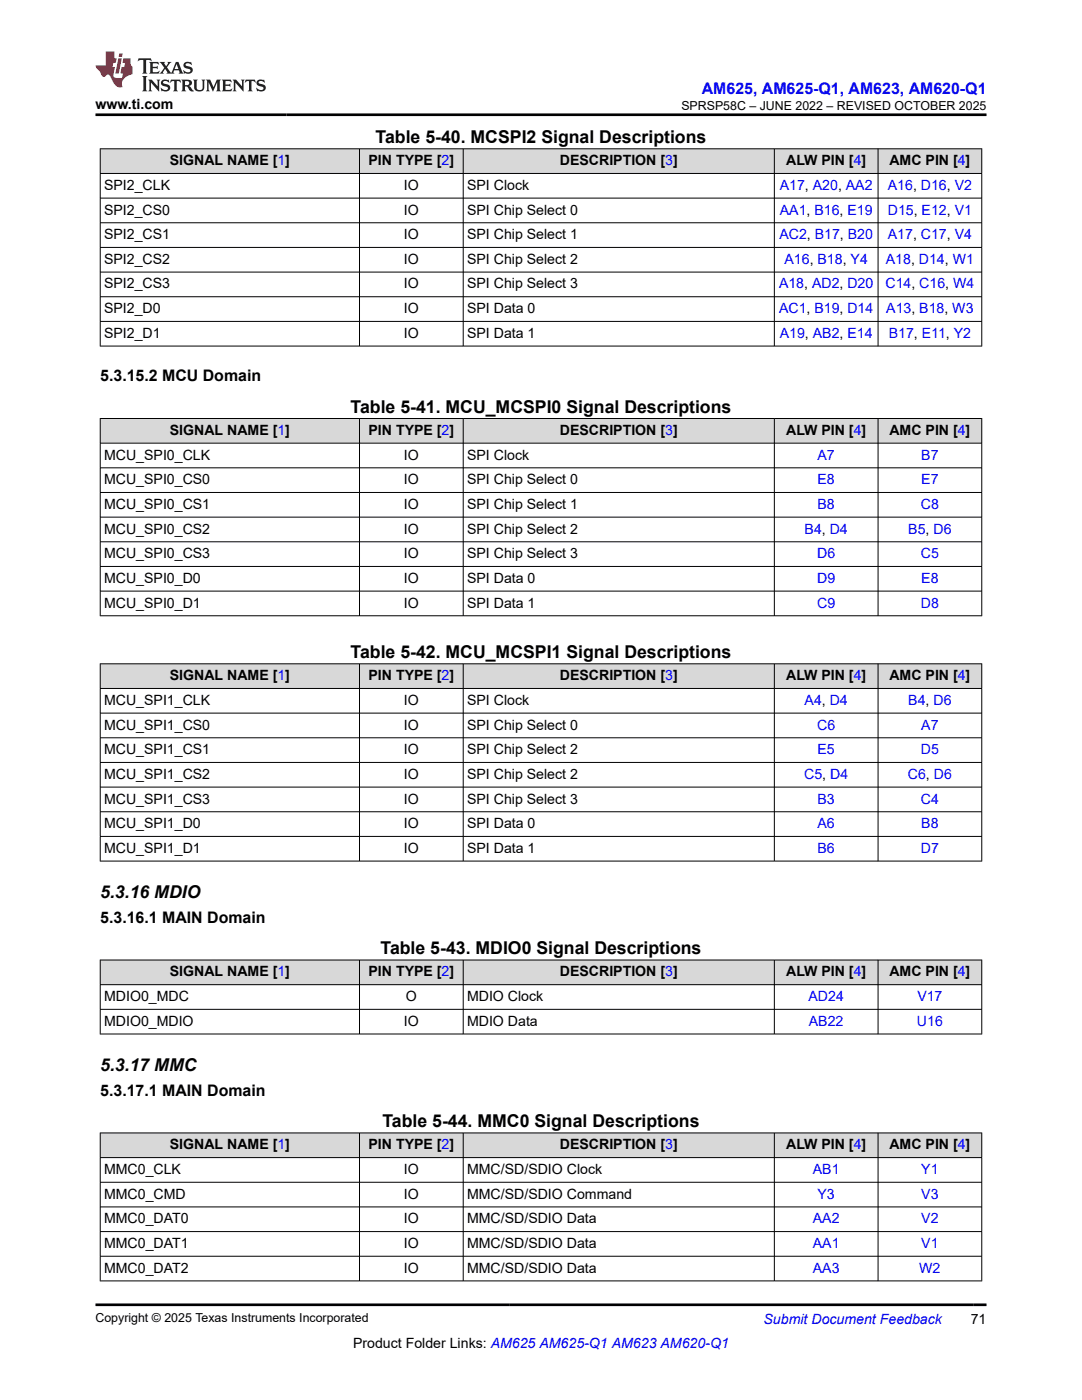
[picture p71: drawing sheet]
<svg xmlns="http://www.w3.org/2000/svg" width="216mm" height="279mm" viewBox="0 0 216 279" stroke-linecap="round" stroke-linejoin="round" font-family="sans-serif">
<defs><g id="words">
<g font-size="3.5">
<text x="74.9" y="28.5">Table 5-40. MCSPI2 Signal Descriptions</text>
<text x="69.9" y="82.4">Table 5-41. MCU_MCSPI0 Signal Descriptions</text>
<text x="69.9" y="131.3">Table 5-42. MCU_MCSPI1 Signal Descriptions</text>
<text x="20" y="179.2">5.3.16 MDIO</text>
<text x="75.9" y="190.4">Table 5-43. MDIO0 Signal Descriptions</text>
<text x="20" y="213.7">5.3.17 MMC</text>
<text x="76.3" y="224.9">Table 5-44. MMC0 Signal Descriptions</text>
</g>
<text font-size="3.2" fill="#00f" x="140" y="18.7">AM625, AM625-Q1, AM623, AM620-Q1</text>
<g font-size="3.2">
<text x="20" y="76.1">5.3.15.2 MCU Domain</text>
<text x="20" y="184.2">5.3.16.1 MAIN Domain</text>
<text x="20" y="218.7">5.3.17.1 MAIN Domain</text>
</g>
<g font-size="2.8">
<text x="19" y="21.8">www.ti.com</text>
<text x="33.9" y="33">SIGNAL NAME [1]</text>
<text x="73.5" y="33">PIN TYPE [2]</text>
<text x="111.7" y="33">DESCRIPTION [3]</text>
<text x="156.9" y="33">ALW PIN [4]</text>
<text x="177.5" y="33">AMC PIN [4]</text>
<text x="20.8" y="37.9">SPI2_CLK</text>
<text x="80.6" y="37.9">IO</text>
<text x="93.2" y="37.9">SPI Clock</text>
<text x="20.8" y="42.8">SPI2_CS0</text>
<text x="20.8" y="47.7">SPI2_CS1</text>
<text x="80.6" y="42.8">IO</text>
<text x="80.6" y="47.7">IO</text>
<text x="93.2" y="42.8">SPI Chip Select 0</text>
<text x="93.2" y="47.7">SPI Chip Select 1</text>
<text x="20.8" y="52.7">SPI2_CS2</text>
<text x="80.6" y="52.7">IO</text>
<text x="93.2" y="52.7">SPI Chip Select 2</text>
<text x="20.8" y="57.6">SPI2_CS3</text>
<text x="80.6" y="57.6">IO</text>
<text x="93.2" y="57.6">SPI Chip Select 3</text>
<text x="20.8" y="62.5">SPI2_D0</text>
<text x="80.6" y="62.5">IO</text>
<text x="93.2" y="62.5">SPI Data 0</text>
<text x="20.8" y="67.4">SPI2_D1</text>
<text x="80.6" y="67.4">IO</text>
<text x="93.2" y="67.4">SPI Data 1</text>
<text x="33.9" y="86.8">SIGNAL NAME [1]</text>
<text x="73.5" y="86.8">PIN TYPE [2]</text>
<text x="111.7" y="86.8">DESCRIPTION [3]</text>
<text x="156.9" y="86.8">ALW PIN [4]</text>
<text x="177.5" y="86.8">AMC PIN [4]</text>
<text x="20.8" y="91.7">MCU_SPI0_CLK</text>
<text x="80.6" y="91.7">IO</text>
<text x="93.2" y="91.7">SPI Clock</text>
<text x="20.8" y="96.6">MCU_SPI0_CS0</text>
<text x="20.8" y="101.6">MCU_SPI0_CS1</text>
<text x="80.6" y="96.6">IO</text>
<text x="80.6" y="101.6">IO</text>
<text x="93.2" y="96.6">SPI Chip Select 0</text>
<text x="93.2" y="101.6">SPI Chip Select 1</text>
<text x="20.8" y="106.5">MCU_SPI0_CS2</text>
<text x="80.6" y="106.5">IO</text>
<text x="93.2" y="106.5">SPI Chip Select 2</text>
<text x="20.8" y="111.4">MCU_SPI0_CS3</text>
<text x="80.6" y="111.4">IO</text>
<text x="93.2" y="111.4">SPI Chip Select 3</text>
<text x="20.8" y="116.3">MCU_SPI0_D0</text>
<text x="80.6" y="116.3">IO</text>
<text x="93.2" y="116.3">SPI Data 0</text>
<text x="20.8" y="121.2">MCU_SPI0_D1</text>
<text x="80.6" y="121.2">IO</text>
<text x="93.2" y="121.2">SPI Data 1</text>
<text x="33.9" y="135.8">SIGNAL NAME [1]</text>
<text x="73.5" y="135.8">PIN TYPE [2]</text>
<text x="111.7" y="135.8">DESCRIPTION [3]</text>
<text x="156.9" y="135.8">ALW PIN [4]</text>
<text x="177.5" y="135.8">AMC PIN [4]</text>
<text x="20.8" y="140.7">MCU_SPI1_CLK</text>
<text x="80.6" y="140.7">IO</text>
<text x="93.2" y="140.7">SPI Clock</text>
<text x="20.8" y="145.6">MCU_SPI1_CS0</text>
<text x="80.6" y="145.6">IO</text>
<text x="93.2" y="145.6">SPI Chip Select 0</text>
<text x="20.8" y="150.5">MCU_SPI1_CS1</text>
<text x="20.8" y="155.4">MCU_SPI1_CS2</text>
<text x="80.6" y="150.5">IO</text>
<text x="80.6" y="155.4">IO</text>
<text x="93.2" y="150.5">SPI Chip Select 2</text>
<text x="93.2" y="155.4">SPI Chip Select 2</text>
<text x="20.8" y="160.4">MCU_SPI1_CS3</text>
<text x="80.6" y="160.4">IO</text>
<text x="93.2" y="160.4">SPI Chip Select 3</text>
<text x="20.8" y="165.3">MCU_SPI1_D0</text>
<text x="80.6" y="165.3">IO</text>
<text x="93.2" y="165.3">SPI Data 0</text>
<text x="20.8" y="170.2">MCU_SPI1_D1</text>
<text x="80.6" y="170.2">IO</text>
<text x="93.2" y="170.2">SPI Data 1</text>
<text x="33.9" y="194.9">SIGNAL NAME [1]</text>
<text x="73.5" y="194.9">PIN TYPE [2]</text>
<text x="111.7" y="194.9">DESCRIPTION [3]</text>
<text x="156.9" y="194.9">ALW PIN [4]</text>
<text x="177.5" y="194.9">AMC PIN [4]</text>
<text x="20.8" y="199.8">MDIO0_MDC</text>
<text x="81" y="199.8">O</text>
<text x="93.2" y="199.8">MDIO Clock</text>
<text x="20.8" y="204.7">MDIO0_MDIO</text>
<text x="80.6" y="204.7">IO</text>
<text x="93.2" y="204.7">MDIO Data</text>
<text x="33.9" y="229.4">SIGNAL NAME [1]</text>
<text x="73.5" y="229.4">PIN TYPE [2]</text>
<text x="111.7" y="229.4">DESCRIPTION [3]</text>
<text x="156.9" y="229.4">ALW PIN [4]</text>
<text x="177.5" y="229.4">AMC PIN [4]</text>
<text x="20.8" y="234.3">MMC0_CLK</text>
<text x="20.8" y="239.2">MMC0_CMD</text>
<text x="80.6" y="234.3">IO</text>
<text x="80.6" y="239.2">IO</text>
<text x="93.2" y="234.3">MMC/SD/SDIO Clock</text>
<text x="93.2" y="239.2">MMC/SD/SDIO Command</text>
<text x="20.8" y="244.1">MMC0_DAT0</text>
<text x="80.6" y="244.1">IO</text>
<text x="93.2" y="244.1">MMC/SD/SDIO Data</text>
<text x="20.8" y="249.1">MMC0_DAT1</text>
<text x="80.6" y="249.1">IO</text>
<text x="93.2" y="249.1">MMC/SD/SDIO Data</text>
<text x="20.8" y="254">MMC0_DAT2</text>
<text x="80.6" y="254">IO</text>
<text x="93.2" y="254">MMC/SD/SDIO Data</text>
<text x="70.5" y="269">Product Folder Links: AM625 AM625-Q1 AM623 AM620-Q1</text>
<text x="193.7" y="264.2">71</text>
</g>
<g font-size="2.8" fill="#00f">
<text x="155.6" y="37.9">A17, A20, AA2</text>
<text x="177.2" y="37.9">A16, D16, V2</text>
<text x="155.5" y="47.7">AC2, B17, B20</text>
<text x="155.6" y="42.8">AA1, B16, E19</text>
<text x="177.2" y="42.8">D15, E12, V1</text>
<text x="177.2" y="47.7">A17, C17, V4</text>
<text x="156.5" y="52.7">A16, B18, Y4</text>
<text x="176.8" y="52.7">A18, D14, W1</text>
<text x="155.4" y="57.6">A18, AD2, D20</text>
<text x="176.7" y="57.6">C14, C16, W4</text>
<text x="155.4" y="62.5">AC1, B19, D14</text>
<text x="176.8" y="62.5">A13, B18, W3</text>
<text x="155.6" y="67.4">A19, AB2, E14</text>
<text x="177.3" y="67.4">B17, E11, Y2</text>
<text x="163.1" y="91.7">A7</text>
<text x="183.8" y="91.7">B7</text>
<text x="163.1" y="96.6">E8</text>
<text x="163.1" y="101.6">B8</text>
<text x="183.7" y="101.6">C8</text>
<text x="183.8" y="96.6">E7</text>
<text x="160.5" y="106.5">B4, D4</text>
<text x="181.2" y="106.5">B5, D6</text>
<text x="163.1" y="111.4">D6</text>
<text x="183.7" y="111.4">C5</text>
<text x="163.1" y="116.3">D9</text>
<text x="183.8" y="116.3">E8</text>
<text x="163.1" y="121.2">C9</text>
<text x="183.7" y="121.2">D8</text>
<text x="160.5" y="140.7">A4, D4</text>
<text x="181.2" y="140.7">B4, D6</text>
<text x="163.1" y="145.6">C6</text>
<text x="183.8" y="145.6">A7</text>
<text x="160.5" y="155.4">C5, D4</text>
<text x="163.1" y="150.5">E5</text>
<text x="181.2" y="155.4">C6, D6</text>
<text x="183.7" y="150.5">D5</text>
<text x="163.1" y="160.4">B3</text>
<text x="183.7" y="160.4">C4</text>
<text x="163.1" y="165.3">A6</text>
<text x="183.8" y="165.3">B8</text>
<text x="163.1" y="170.2">B6</text>
<text x="183.7" y="170.2">D7</text>
<text x="161.3" y="199.8">AD24</text>
<text x="183" y="199.8">V17</text>
<text x="161.4" y="204.7">AB22</text>
<text x="183" y="204.7">U16</text>
<text x="162.2" y="234.3">AB1</text>
<text x="163.1" y="239.2">Y3</text>
<text x="183.8" y="234.3">Y1</text>
<text x="183.8" y="239.2">V3</text>
<text x="162.2" y="244.1">AA2</text>
<text x="183.8" y="244.1">V2</text>
<text x="162.2" y="249.1">AA1</text>
<text x="183.8" y="249.1">V1</text>
<text x="162.2" y="254">AA3</text>
<text x="183.4" y="254">W2</text>
<text x="152.4" y="264.2">Submit Document Feedback</text>
</g>
<g font-size="2.5">
<text x="136" y="21.9">SPRSP58C – JUNE 2022 – REVISED OCTOBER 2025</text>
<text x="19" y="263.9">Copyright © 2025 Texas Instruments Incorporated</text>
</g>
</g></defs>
<g fill="#d8d8d8">
<path d="M20 29.7h175.9v4.9h-175.9z" fill-rule="evenodd"/>
<path d="M20.1 29.8h51.6v4.8h-51.6z" fill-rule="evenodd"/>
<path d="M71.8 29.8h20.6v4.8h-20.6z" fill-rule="evenodd"/>
<path d="M92.5 29.8h61.9v4.8h-61.9z" fill-rule="evenodd"/>
<path d="M154.6 29.8h20.5v4.8h-20.5z" fill-rule="evenodd"/>
<path d="M175.3 29.8h20.5v4.8h-20.5z" fill-rule="evenodd"/>
</g>
<g fill="none" stroke="#000" stroke-width=".2">
<path d="M19.9 29.7h176.1M19.9 34.6h176.1M19.9 39.5h176.1M20 29.6v39.5M71.7 29.6v39.5M92.4 29.6v39.5M154.5 29.6v39.5M175.2 29.6v39.5M195.9 29.6v39.5M19.9 44.5h176.1M19.9 49.4h176.1M19.9 54.3h176.1"/>
<path d="M19.9 59.2h176.1M19.9 64.1h176.1M19.9 69.1h176.1"/>
</g>
<g fill="#d8d8d8">
<path d="M20 83.5h175.9v4.9h-175.9z" fill-rule="evenodd"/>
<path d="M20.1 83.6h51.6v4.8h-51.6z" fill-rule="evenodd"/>
<path d="M71.8 83.6h20.6v4.8h-20.6z" fill-rule="evenodd"/>
<path d="M92.5 83.6h61.9v4.8h-61.9z" fill-rule="evenodd"/>
<path d="M154.6 83.6h20.5v4.8h-20.5z" fill-rule="evenodd"/>
<path d="M175.3 83.6h20.5v4.8h-20.5z" fill-rule="evenodd"/>
</g>
<g fill="none" stroke="#000" stroke-width=".2">
<path d="M19.9 83.5h176.1M19.9 88.4h176.1M19.9 93.4h176.1M19.9 98.3h176.1M20 83.5v39.5M71.7 83.5v39.5M92.4 83.5v39.5M154.5 83.5v39.5M175.2 83.5v39.5M195.9 83.5v39.5M19.9 103.2h176.1M19.9 108.1h176.1"/>
<path d="M19.9 113h176.1M19.9 118h176.1M19.9 122.9h176.1"/>
</g>
<g fill="#d8d8d8">
<path d="M20 132.5h175.9v4.9h-175.9z" fill-rule="evenodd"/>
<path d="M20.1 132.5h51.6v4.8h-51.6z" fill-rule="evenodd"/>
<path d="M71.8 132.5h20.6v4.8h-20.6z" fill-rule="evenodd"/>
<path d="M92.5 132.5h61.9v4.8h-61.9z" fill-rule="evenodd"/>
<path d="M154.6 132.5h20.5v4.8h-20.5z" fill-rule="evenodd"/>
<path d="M175.3 132.5h20.5v4.8h-20.5z" fill-rule="evenodd"/>
</g>
<g fill="none" stroke="#000" stroke-width=".2">
<path d="M19.9 132.5h176.1M19.9 137.4h176.1M20 132.4v39.5M71.7 132.4v39.5M92.4 132.4v39.5M154.5 132.4v39.5M175.2 132.4v39.5M195.9 132.4v39.5M19.9 142.3h176.1M19.9 147.2h176.1M19.9 152.2h176.1M19.9 157.1h176.1"/>
<path d="M19.9 162h176.1M19.9 166.9h176.1M19.9 171.8h176.1"/>
</g>
<g fill="#d8d8d8">
<path d="M20 191.6h175.9v4.9h-175.9z" fill-rule="evenodd"/>
<path d="M20.1 191.7h51.6v4.8h-51.6z" fill-rule="evenodd"/>
<path d="M71.8 191.7h20.6v4.8h-20.6z" fill-rule="evenodd"/>
<path d="M92.5 191.7h61.9v4.8h-61.9z" fill-rule="evenodd"/>
<path d="M154.6 191.7h20.5v4.8h-20.5z" fill-rule="evenodd"/>
<path d="M175.3 191.7h20.5v4.8h-20.5z" fill-rule="evenodd"/>
</g>
<path d="M19.9 191.6h176.1M19.9 196.5h176.1M20 191.5v14.9M71.7 191.5v14.9M92.4 191.5v14.9M154.5 191.5v14.9M175.2 191.5v14.9M195.9 191.5v14.9M19.9 201.4h176.1M19.9 206.4h176.1" fill="none" stroke="#000" stroke-width=".2"/>
<g fill="#d8d8d8">
<path d="M20 226.1h175.9v4.9h-175.9z" fill-rule="evenodd"/>
<path d="M20.1 226.2h51.6v4.8h-51.6z" fill-rule="evenodd"/>
<path d="M71.8 226.2h20.6v4.8h-20.6z" fill-rule="evenodd"/>
<path d="M92.5 226.2h61.9v4.8h-61.9z" fill-rule="evenodd"/>
<path d="M154.6 226.2h20.5v4.8h-20.5z" fill-rule="evenodd"/>
<path d="M175.3 226.2h20.5v4.8h-20.5z" fill-rule="evenodd"/>
</g>
<g fill="none" stroke="#000" stroke-width=".2">
<path d="M19.9 226.1h176.1M19.9 231h176.1M19.9 235.9h176.1M20 226v29.7M71.7 226v29.7M92.4 226v29.7M154.5 226v29.7M175.2 226v29.7M195.9 226v29.7M19.9 240.9h176.1M19.9 245.8h176.1M19.9 250.7h176.1"/>
<path d="M19.9 255.6h176.1"/>
</g>
<path d="M27.7 11.6l-.2 .6 .5-.2h.6v.1v2.2l-.2 .4h1l-.2-.4v-2.2v-.1h.5l.5 .2-.1-.6zM29.8 12.4l.2 .3v1.6l-.2 .4h1.9l.1-.6a1.08 1.08 0 0 1-1.3 .2v-.7h.6l.4 .2v-.7l-.4 .2h-.6v-.5l.2-.2a1 1 0 0 1 1 .3l-.1-.5zM31.8 12.4l1 1.1-1 1.2h.9l-.2-.2 .4-.8 .5 .8-.2 .2h1.6l-.2-.2 .1-.5h1l.1 .5-.1 .2h.9l-.2-.4-.8-1.9h-.5l-1 2.1-.8-1.1 .9-1h-.8l.2 .2-.5 .6-.3-.6 .1-.2zM35.2 12.8l.4 1h-.8zM36.8 12.5a.65 .65 0 0 0-.2 .7 .65 .65 0 0 0 .6 .5l.7 .1 .1 .3a.79 .79 0 0 1-.7 .4 .79 .79 0 0 1-.7-.5l.1 .7 .2-.1a.93 .93 0 0 0 1.1 0 .93 .93 0 0 0 .4-.9 1.46 1.46 0 0 0-1.2-.6l-.1-.3a1.09 1.09 0 0 1 1.2 .2l-.2-.6-.1 .1-.6-.2zM28.4 15.2l.2 .4v2.2l-.2 .4h1l-.2-.4v-2.2l.2-.4zM29.6 15.9l.2 .4v1.5l-.2 .4h.8l-.3-.4v-1.3l1.7 1.8v-2l.2-.4h-.8l.2 .2 .1 1.1-1.2-1.3zM32.3 16a.65 .65 0 0 0-.2 .8 .65 .65 0 0 0 .7 .4l.6 .2 .1 .2a.79 .79 0 0 1-.7 .4 .79 .79 0 0 1-.7-.5l.1 .7 .2-.1a.93 .93 0 0 0 1.1 .1 .93 .93 0 0 0 .4-1 1.46 1.46 0 0 0-1.2-.5l-.1-.4a1.09 1.09 0 0 1 1.2 .2l-.2-.6-.1 .1-.6-.1zM34.1 15.9l-.1 .6a.63 .63 0 0 1 .7-.3l.1 1.6-.3 .4h1l-.2-.4v-1.6a.66 .66 0 0 1 .8 .3l-.1-.6zM36.2 15.9l.2 .4v1.5l-.2 .4h.9l-.2-.2v-.7h.5l.1 .2a.79 .79 0 0 0 1.2 .6l-1-.9a.61 .61 0 0 0 .6-.6 .61 .61 0 0 0-.5-.7zM36.9 16.2h.2a.47 .47 0 0 1 .5 .1 .47 .47 0 0 1 .1 .5l-.2 .1-.6 .1zM38.5 15.9l.2 .2a2.27 2.27 0 0 0 .4 2 1.04 1.04 0 0 0 1.7-.7v-1.3l.2-.2h-.8l.2 .4v1.1a.6 .6 0 0 1-.6 .6 .6 .6 0 0 1-.6-.6v-1.1l.3-.4zM41.1 15.9l.2 .4v1.5l-.2 .4h.7l-.2-.4v-1.4l.9 1.9 .8-1.9v1.4l-.2 .4h1l-.3-.4v-1.5l.3-.4h-.8l-.7 1.5-.7-1.5zM44.3 15.9l.2 .4v1.5l-.2 .4h1.9l.1-.6a1.09 1.09 0 0 1-1.3 .2v-.7h.6l.4 .2v-.6l-.4 .2h-.6v-.6l.2-.1a1.01 1.01 0 0 1 1 .3l-.1-.6zM46.4 15.9l.3 .4v1.5l-.3 .4h.8l-.2-.4v-1.3l1.6 1.8v-2l.2-.4h-.7l.2 .2v1.1l-1.2-1.3zM49 15.9l-.1 .6a.63 .63 0 0 1 .8-.3v1.6l-.3 .4h1l-.2-.4v-1.6a.66 .66 0 0 1 .8 .3l-.1-.6zM51.4 16a.65 .65 0 0 0-.2 .8 .65 .65 0 0 0 .6 .4l.6 .2 .2 .2a.79 .79 0 0 1-.8 .4 .79 .79 0 0 1-.6-.5l.1 .7 .2-.1a.93 .93 0 0 0 1 .1 .93 .93 0 0 0 .5-1 1.46 1.46 0 0 0-1.3-.5l-.1-.4a1.09 1.09 0 0 1 1.3 .2l-.2-.6-.2 .1-.5-.1z" fill="#231f20"/>
<path d="M21.1 10.3v2.7h-2.1l.1 .4 .9 1a.95 .95 0 0 0 .9 .9 .59 .59 0 0 1 .6-.4 .59 .59 0 0 1 .5 .3l.4 .8a1.59 1.59 0 0 0 2.1 1.4 1.61 1.61 0 0 1 1-2.3l1-.3-.1-1.5a1.59 1.59 0 0 1-.4-1.7h-1.4l-.2 .9h.5l-.1 .9h-.5l-.2 .9v.3l.4 .1-.2 .9h-.6a.73 .73 0 0 1-1.1-.7l.3-1.5h-.5l.2-.9h.5l.2-.9h-.5v-1.3zM23.6 11.6l-.6 3.1h.7l.6-3.1zM23.8 10.7l-.1 .6h.7l.1-.6z" fill="#ed1c24"/>
<path d="M19 22.9h177.8M19 260.4h177.8" fill="none" stroke="#000" stroke-width=".53"/>
<use href="#words"/>
</svg>
